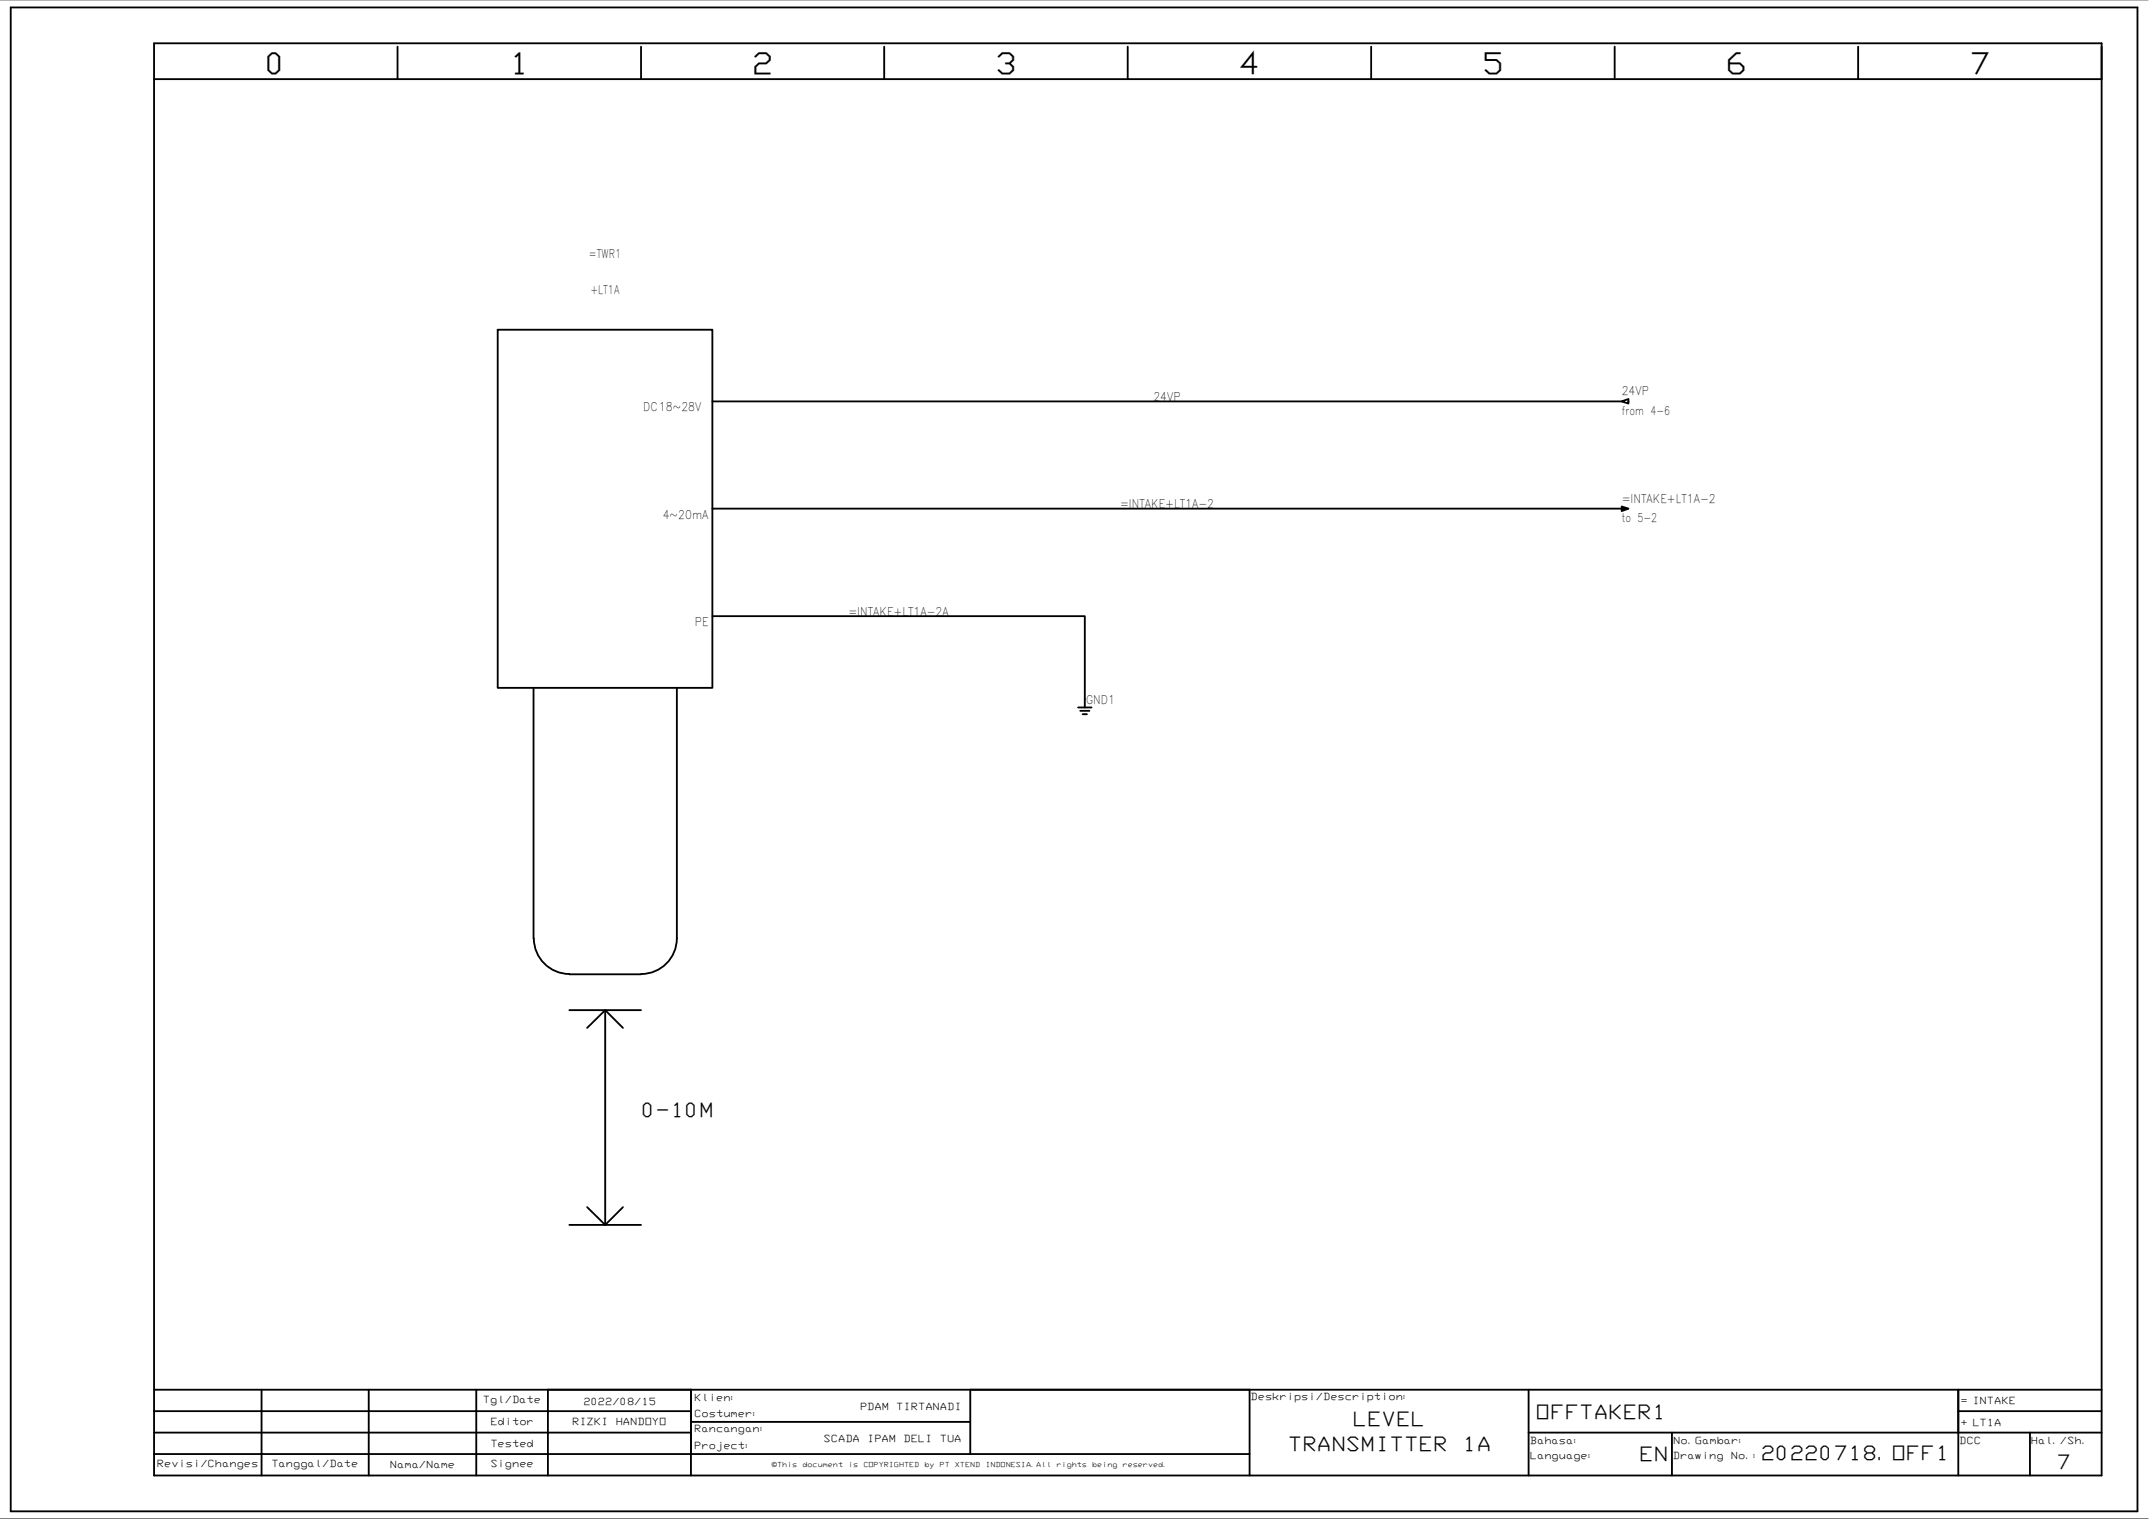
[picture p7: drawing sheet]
<svg xmlns="http://www.w3.org/2000/svg" width="297mm" height="210mm" viewBox="0 0 297 210" stroke-linecap="round" stroke-linejoin="round" font-family="sans-serif">
<defs><g id="words">
<g font-size="4.1">
<text x="36.6" y="10.2">0</text>
<text x="70.3" y="10.2">1</text>
<text x="103.9" y="10.2">2</text>
<text x="137.5" y="10.2">3</text>
<text x="171.2" y="10.2">4</text>
<text x="204.9" y="10.2">5</text>
<text x="238.5" y="10.2">6</text>
<text x="272.2" y="10.2">7</text>
</g>
<g font-size="2.8">
<text x="88.6" y="154.4">0-10M</text>
<text x="186.9" y="197">LEVEL</text>
<text x="212.3" y="196.1">OFFTAKER1</text>
<text x="178" y="200.5">TRANSMITTER</text>
<text x="202.1" y="200.5">1A</text>
<text x="226.6" y="201.9">EN</text>
<text x="243.4" y="201.7">20220718.OFF1</text>
<text x="284.3" y="203">7</text>
</g>
<g font-size="1.7">
<text x="81.4" y="35.7">=TWR1</text>
<text x="81.6" y="40.6">+LT1A</text>
<text x="88.9" y="56.8">DC18~28V</text>
<text x="159.4" y="55.4">24VP</text>
<text x="224.2" y="54.5">24VP</text>
<text x="224.2" y="57.3">from 4-6</text>
<text x="91.6" y="71.7">4~20mA</text>
<text x="154.8" y="70.2">=INTAKE+LT1A-2</text>
<text x="224.2" y="69.4">=INTAKE+LT1A-2</text>
<text x="224.2" y="72.1">to 5-2</text>
<text x="96.1" y="86.5">PE</text>
<text x="117.3" y="85.1">=INTAKE+LT1A-2A</text>
<text x="150.1" y="97.3">GND1</text>
</g>
<g font-size="1.4">
<text x="66.8" y="193.9">Tgl/Date</text>
<text x="67.8" y="196.9">Editor</text>
<text x="79.1" y="196.9">RIZKI</text>
<text x="80.6" y="194.1">2022/08/15</text>
<text x="85.1" y="196.9">HANDOYO</text>
<text x="96" y="193.6">Klien:</text>
<text x="96" y="195.8">Costumer:</text>
<text x="96" y="197.9">Rancangan:</text>
<text x="118.9" y="194.8">PDAM</text>
<text x="123.9" y="194.8">TIRTANADI</text>
<text x="172.8" y="193.5">Deskripsi/Description:</text>
<text x="271" y="194">= INTAKE</text>
<text x="271" y="197">+ LT1A</text>
<text x="21.7" y="202.7">Revisi/Changes</text>
<text x="37.5" y="202.7">Tanggal/Date</text>
<text x="53.9" y="202.9">Nama/Name</text>
<text x="67.8" y="199.9">Tested</text>
<text x="67.8" y="202.7">Signee</text>
<text x="96" y="200.2">Project:</text>
<text x="113.8" y="199.3">SCADA</text>
<text x="119.9" y="199.3">IPAM</text>
<text x="124.9" y="199.3">DELI</text>
<text x="129.9" y="199.3">TUA</text>
<text x="211.5" y="199.6">Bahasa:</text>
<text x="211.5" y="201.6">Language:</text>
<text x="231.2" y="201.6">Drawing</text>
<text x="231.3" y="199.6">No.Gambar:</text>
<text x="239.3" y="201.6">No.:</text>
<text x="270.8" y="199.6">DCC</text>
<text x="280.7" y="199.6">Hal./Sh.</text>
</g>
<g font-size="1">
<text x="106.7" y="202.7">©This</text>
<text x="110.9" y="202.7">document</text>
<text x="117.2" y="202.7">is</text>
<text x="119.3" y="202.7">COPYRIGHTED</text>
<text x="127.8" y="202.7">by</text>
<text x="129.9" y="202.7">PT</text>
<text x="132" y="202.7">XTEND</text>
<text x="136.2" y="202.7">INDONESIA.All</text>
<text x="146" y="202.7">rights</text>
<text x="151" y="202.7">being</text>
<text x="155.2" y="202.7">reserved.</text>
</g>
</g></defs>
<!-- layer: 0 -->
<g fill="none" stroke="#000" stroke-width=".25">
<path d="M1.5 1h293.9v207.8h-293.9zM21.3 6h269.2v197.9h-269.2zM21.3 10.9h269.2M54.9 6.4v4.5M88.6 6.4v4.5M122.2 6.4v4.5M155.9 6.4v4.5M189.5 6.4v4.5M223.2 6.4v4.5M256.8 6.4v4.5M78.7 139.6h9.9M83.7 139.6v29.7h4.9"/>
<path d="M81.2 142l2.5-2.4 2.4 2.4M78.7 169.3h5M81.2 166.8l2.5 2.5 2.4-2.5M21.3 192h269.2M21.3 195h74.2M21.3 198h74.2M36.2 192v11.9M51 192v11.9M65.8 192v11.9M75.7 192v11.9M134.1 196.5h-38.6v-4.5v11.9M134.1 192v8.9"/>
<path d="M172.7 192v11.9M211.3 198h79.2M211.3 192v11.9M231.1 198v5.9M270.7 195h19.8M270.7 192v11.9M280.6 198v5.9M21.3 200.9h151.4"/>
</g>
<!-- layer: SYMS -->
<g fill="none" stroke="#000" stroke-width=".25">
<path d="M68.8 45.6h29.7v49.5h-29.7zM224.2 55.5l.9-.4v.7zM224.2 70l.9 .3-.9 .3zM224.3 70.2l.4 .1-.4 .2zM73.7 95.1v34.6M93.6 95.1v34.6M149 97.8h1.9M149.3 98.2h1.3M149.6 98.7h.6M149.9 96.5v1.3M73.8 129.7a4.9 4.9 0 0 0 4.9 4.9M78.7 134.6h9.9"/>
<path d="M93.6 129.7a4.9 4.9 0 0 1-5 4.9"/>
</g>
<!-- layer: WIRES -->
<path d="M98.5 55.5h125.7M98.5 70.3h125.7M98.5 85.1h51.4v11.4" fill="none" stroke="#000" stroke-width=".25"/>
<!-- layer: 0 -->
<path d="M0 0h296.9M0 209.9h296.9" fill="none" stroke="#000" stroke-width=".14"/>
<use href="#words"/>
</svg>
